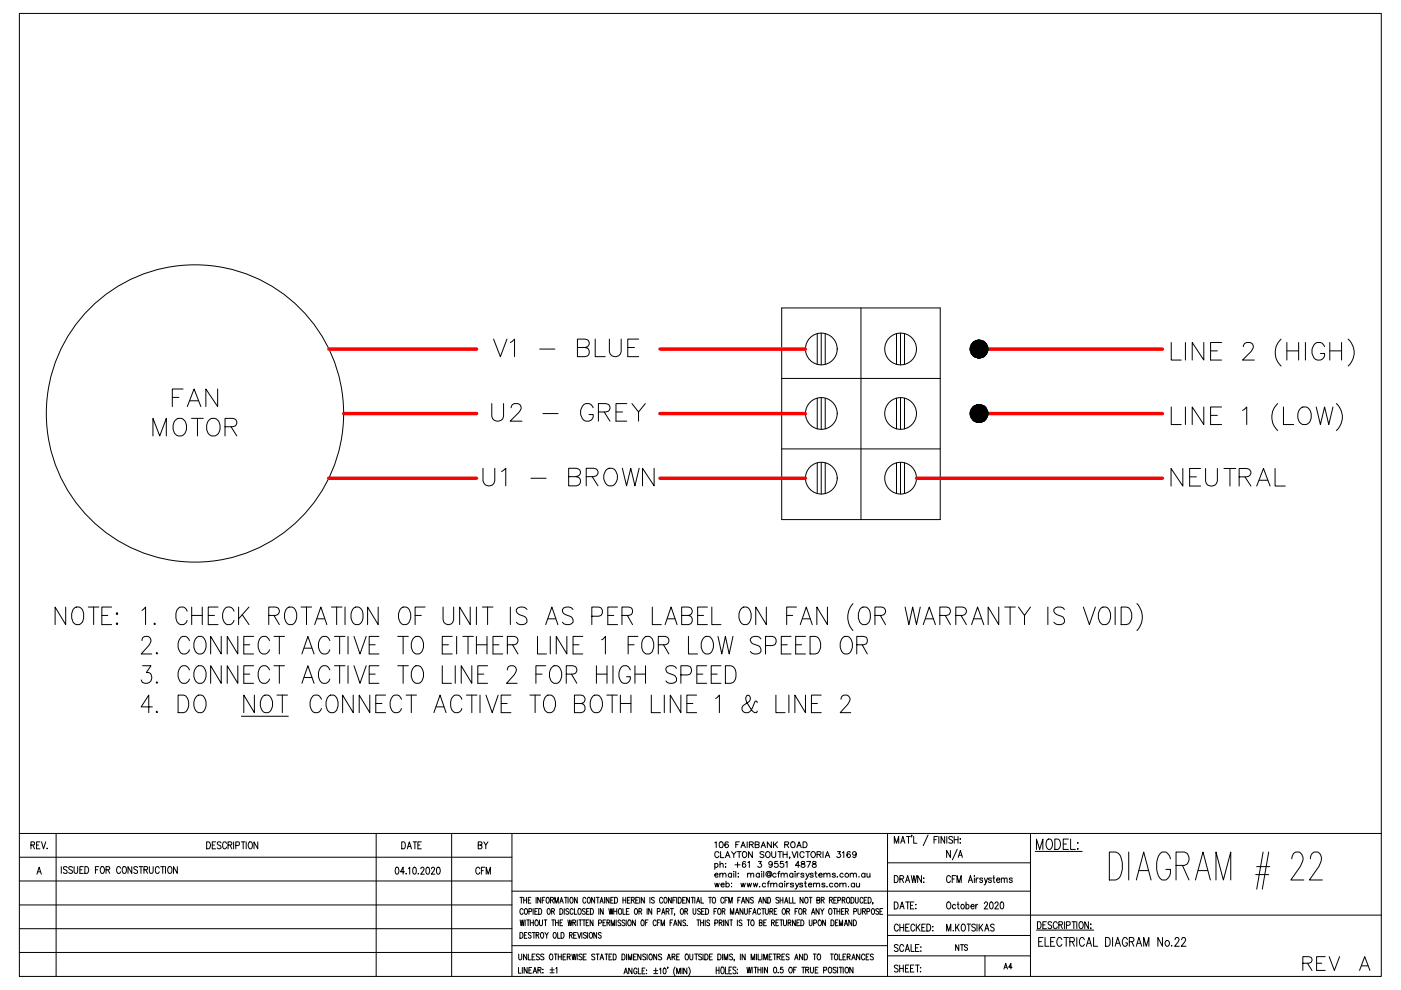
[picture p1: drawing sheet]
<svg xmlns="http://www.w3.org/2000/svg" width="297mm" height="210mm" viewBox="0 0 297 210" stroke-linecap="round" stroke-linejoin="round" font-family="sans-serif">
<defs><g id="words">
<g font-size="7.5">
<text x="103.4" y="76.9">V1 - BLUE</text>
<text x="35.3" y="87.5">FAN</text>
<text x="103" y="90.7">U2 - GREY</text>
<text x="246.9" y="104.4">NEUTRAL</text>
<text x="28.6" y="140.1">2. CONNECT ACTIVE TO EITHER LINE 1 FOR LOW SPEED OR</text>
<text x="28.6" y="152.4">4. DO</text>
<text x="64.6" y="152.4">CONNECT ACTIVE TO BOTH LINE 1 &amp; LINE 2</text>
</g>
<g font-size="7.1">
<text x="31" y="93.5">MOTOR</text>
<text x="101.2" y="104.1">U1 - BROWN</text>
<text x="28.6" y="146.1">3. CONNECT ACTIVE TO LINE 2 FOR HIGH SPEED</text>
</g>
<text font-size="6.6" x="275.2" y="207.1">REV</text>
<text font-size="4.9" x="100.2" y="181.3">BY</text>
<text font-size="4.4" x="99.5" y="186.6">CFM</text>
<text font-size="4" x="211.7" y="206.7">A4</text>
</g></defs>
<g fill="none" stroke="#000" stroke-width=".21">
<path d="M165.7 65.3h33.6v44.9h-33.6zM173.3 70.8v6.5M174.1 70.6v6.8M175 70.8v6.5M182.5 65.3v44.9M190.1 70.8v6.5M190.9 70.6v6.8M191.8 70.8v6.5M248.3 72.6v3.7h2.1M251.3 72.6v3.7M255.2 72.6v3.7l-2.4-3.7v3.7M256.7 74.4h1.4"/>
<path d="M259 72.6h-2.3v3.7h2.3M263.6 73.5a.87 .87 0 0 1 .7-.9h.7a.92 .92 0 0 1 .6 1.5l-2.2 2.2h2.5M271.6 71.9a3.9 3.9 0 0 0 0 5.7M272.8 74.4h2.5M272.8 72.6v3.7M275.3 72.6v3.7M276.8 72.6v3.7M280.8 73.5a1.27 1.27 0 0 0-1.2-.9 1.27 1.27 0 0 0-1.2 .9 2.1 2.1 0 0 0 .9 2.8 1.23 1.23 0 0 0 1.5-1.4h-.8M281.9 74.4h2.5M281.9 72.6v3.7M284.4 72.6v3.7M285.8 71.9a3.8 3.8 0 0 1 0 5.7"/>
<path d="M165.7 80.2h33.6M165.7 95.2h33.6M173.3 84.4v6.5M173.3 98.1v6.6M174.1 84.3v6.7M174.1 98.1v6.6M175 84.4v6.5M175 98.1v6.6M190.1 84.4v6.5M190.1 98.1v6.6M190.9 84.3v6.7M190.9 98.1v6.6"/>
<path d="M191.8 84.4v6.5M191.8 98.1v6.6M248.3 86.3v3.7h2.1M251.3 86.3v3.7M255.2 86.3v3.7l-2.4-3.7v3.7M256.7 88.1h1.4M259 86.3h-2.3v3.7h2.3M263.4 87l.9-.7v3.7M270.9 85.6a3.9 3.9 0 0 0 0 5.7M272.1 86.3v3.7h2.2M275.9 86.5a1.42 1.42 0 0 1 2.1 1.2 1.68 1.68 0 0 1-1.8 2.3 2.17 2.17 0 0 1-.3-3.5zM279.1 86.3l.9 3.7 .8-3.7 .9 3.7 .9-3.7"/>
<path d="M283.3 85.6a3.8 3.8 0 0 1 0 5.7M13.9 128.7v3.7l-2.2-3.7v3.7M15.5 129.2a1.24 1.24 0 0 1 1.5-.4 1.24 1.24 0 0 1 .7 1.3 2.08 2.08 0 0 1-.9 2.3 1.34 1.34 0 0 1-1.6-1.4v-.9zM18.7 128.7h2.3M19.9 128.7v3.7M21.6 130.5h1.3M23.7 128.7h-2.1v3.7h2.1M24.6 132.3l.2-.2 .2 .2-.2 .1zM24.8 129.9l.2 .2-.2 .2-.2-.2zM30.1 129.4l.8-.7v3.7M39.7 129.6a1.15 1.15 0 0 0-1.5-.9 2.26 2.26 0 0 0 0 3.7 1.15 1.15 0 0 0 1.5-.9M40.6 130.5h2.3"/>
<path d="M40.6 128.7v3.7M42.9 128.7v3.7M44.2 130.5h1.3M46.2 128.7h-2v3.7M49.6 129.6a1.14 1.14 0 0 0-1.1-.9 1.14 1.14 0 0 0-1.1 .9 2.2 2.2 0 0 0 .8 2.8 1.15 1.15 0 0 0 1.4-.9M50.6 128.7v3.7M51.4 130.3l1.4 2.1M52.8 128.7l-2.2 2.5M57 130.5h1.4a.89 .89 0 0 0 .8-.9 .89 .89 0 0 0-.8-.9h-1.4v3.7M58.1 130.5l1.1 1.9M61 128.9a1.3 1.3 0 0 1 1.9 1.2 2.18 2.18 0 0 1-1 2.3 1.34 1.34 0 0 1-1.6-1.4 2.55 2.55 0 0 1 .7-2.1zM63.8 128.7h2.3"/>
<path d="M65 128.7v3.7M66.7 132.4l1.3-3.7 1.3 3.7M67.2 131.2h1.6M70.3 128.7h2.2M71.4 128.7v3.7M73.2 128.7v3.7M75.1 128.9a1.28 1.28 0 0 1 1.9 1.2 2.08 2.08 0 0 1-1 2.3 1.34 1.34 0 0 1-1.6-1.4 2.55 2.55 0 0 1 .7-2.1zM80.2 128.7v3.7l-2.3-3.7v3.7M85.1 128.9a1.3 1.3 0 0 1 2 1.2 2.18 2.18 0 0 1-1 2.3 1.34 1.34 0 0 1-1.6-1.4 2.55 2.55 0 0 1 .6-2.1zM88 130.5h1.3M90.1 128.7h-2.1v3.7M93.9 128.7v2.7a1.12 1.12 0 0 0 1.2 1 1.12 1.12 0 0 0 1.1-1v-2.7"/>
<path d="M99.7 128.7v3.7l-2.2-3.7v3.7M101 128.7v3.7M102.3 128.7h2.2M103.4 128.7v3.7M108.2 128.7v3.7M111.7 129.2a1.43 1.43 0 0 0-2.2 0 1.04 1.04 0 0 0 .6 1.1l1 .4a.91 .91 0 0 1 .6 .9 .91 .91 0 0 1-.8 .8h-.6l-.8-.5M115.7 132.4l1.3-3.7 1.3 3.7M116.2 131.2h1.6M121.5 129.2a1.43 1.43 0 0 0-2.2 0 .93 .93 0 0 0 .6 1.1l.9 .4a.9 .9 0 0 1 .7 .9 .9 .9 0 0 1-.8 .8l-1.2-.1-.2-.4M125.5 130.7h1.4a.98 .98 0 0 0 .9-1 .98 .98 0 0 0-.9-1h-1.4v3.7M128.9 130.5h1.2M130.9 128.7h-2v3.7"/>
<path d="M131.9 130.5h1.4l.5-.2a.92 .92 0 0 0 .3-1 .92 .92 0 0 0-.8-.6h-1.4v3.7M133 130.5l1.1 1.9M138.3 128.7v3.7h1.9M141 132.4l1.3-3.7 1.3 3.7M141.5 131.2h1.6M144.5 130.5h1.5a.89 .89 0 0 0 .8-.9 .89 .89 0 0 0-.8-.9h-1.5v3.7h1.5a.98 .98 0 0 0 .8-.9 .98 .98 0 0 0-.8-1M147.9 130.5h1.3M150 128.7h-2.1v3.7M150.9 128.7v3.7h2M157 129.2a1.12 1.12 0 0 1 1.2-.5 1.12 1.12 0 0 1 .9 .9 2.2 2.2 0 0 1-.8 2.8 1.37 1.37 0 0 1-1.6-1.4v-.9zM162.5 128.7v3.7l-2.3-3.7v3.7M166.8 130.5h1.3"/>
<path d="M168.9 128.7h-2.1v3.7M169.7 132.4l1.2-3.7 1.3 3.7M170.1 131.2h1.6M175.4 128.7v3.7l-2.2-3.7v3.7M180.8 128a4.2 4.2 0 0 0 0 5.7M182.3 129.2a1.24 1.24 0 0 1 1.5-.4 1.24 1.24 0 0 1 .7 1.3 2.08 2.08 0 0 1-.9 2.3 1.34 1.34 0 0 1-1.6-1.4v-.9zM185.5 130.5h1.4a.89 .89 0 0 0 .9-.9 .89 .89 0 0 0-.9-.9h-1.4v3.7M186.6 130.5l1.1 1.9M191.9 128.7l.8 3.7 .8-3.7 .8 3.7 .8-3.7M195.7 132.4l1.3-3.7 1.3 3.7M196.2 131.2h1.6M199.3 130.5h1.4a.89 .89 0 0 0 .8-.9 .89 .89 0 0 0-.8-.9h-1.4v3.7"/>
<path d="M200.4 130.5l1.1 1.9M202.6 130.5h1.5a.89 .89 0 0 0 .8-.9 .89 .89 0 0 0-.8-.9h-1.5v3.7M203.8 130.5l1.1 1.9M206 132.4l1.3-3.7 1.3 3.7M206.5 131.2h1.6M211.8 128.7v3.7l-2.3-3.7v3.7M213 128.7h2.3M214.2 128.7v3.7M215.9 128.7l1.3 1.8 1.3-1.8M217.2 130.5v1.9M222.2 128.7v3.7M225.7 129.2a1.43 1.43 0 0 0-2.3 0 1.04 1.04 0 0 0 .7 1.1l.9 .4a.91 .91 0 0 1 .7 .9 .91 .91 0 0 1-.8 .8h-.7l-.8-.5"/>
<path d="M229.7 128.7l1.3 3.7 1.2-3.7M233.5 128.9a1.3 1.3 0 0 1 2 1.2 2.18 2.18 0 0 1-1 2.3 1.34 1.34 0 0 1-1.6-1.4 2.55 2.55 0 0 1 .6-2.1zM236.4 128.7v3.7M237.7 128.7h1.1a1.77 1.77 0 0 1 1.1 2.3 1.5 1.5 0 0 1-1.1 1.4h-1.1zM241 128a4.1 4.1 0 0 1 0 5.7M51.2 151.9h9.9M53.9 147.4v3.7l-2.2-3.7v3.7M55.8 147.5l.4-.1a1.34 1.34 0 0 1 1.6 1.4 1.66 1.66 0 0 1-1.6 2.3 2.29 2.29 0 0 1-.4-3.6zM59.9 147.4v3.7"/>
<circle cx="174.1" cy="74" r="3.4"/>
<circle cx="190.9" cy="74" r="3.4"/>
<circle cx="207.6" cy="74" r="1.88"/>
<circle cx="41.3" cy="87.7" r="31.5"/>
<circle cx="174.1" cy="87.7" r="3.4"/>
<circle cx="190.9" cy="87.7" r="3.4"/>
<circle cx="207.6" cy="87.7" r="1.88"/>
<circle cx="174.1" cy="101.4" r="3.4"/>
<circle cx="190.9" cy="101.4" r="3.4"/>
</g>
<path d="M69.7 74h31.3M139.9 74h30.9M207.6 74h38.9M72.9 87.7h28.1M139.9 87.7h30.9M207.6 87.7h38.9M69.7 101.4h31.3M139.9 101.4h30.9M194.3 101.4h52.2" fill="none" stroke="#f00" stroke-width=".72"/>
<g fill="#000" stroke="#000" stroke-width=".21">
<path d="M207.2 75.8h.8zM207.3 72.2h.5zM207.2 89.5h.8zM207.3 85.8h.5z"/>
<path d="M207.2 75.8l.6 .1zM207.3 75.9h.5z"/>
<path d="M207.3 72.2h.7zM207.2 72.2h.8z"/>
<path d="M207.2 72.2h1zM207 72.2h1.2z"/>
<path d="M207 72.2l1.4 .1zM206.8 72.3h1.6z"/>
<path d="M207 75.8h1.2zM207 75.8h1z"/>
<path d="M206.8 72.3l1.7 .1zM206.6 72.4h1.9z"/>
<path d="M206.8 75.7h1.6zM206.8 75.7l1.4 .1z"/>
<path d="M206.6 72.4l2.1 .1zM206.5 72.5h2.2z"/>
<path d="M206.6 75.6h1.9zM206.6 75.6l1.8 .1z"/>
<path d="M206.5 72.5l2.3 .1-.1-.1zM206.3 72.6l.2-.1 2.3 .1z"/>
<path d="M206.5 75.5h2.2zM206.5 75.5l2 .1z"/>
<path d="M206.3 72.6l2.6 .1zM206.3 72.6l2.6 .1h-2.7z"/>
<path d="M206.3 75.4l2.4 .1 .1-.1zM206.3 75.4l2.4 .1h-2.2z"/>
<path d="M206.2 72.7l2.8 .2-.1-.2zM206.2 72.7l2.8 .2h-2.9z"/>
<path d="M206.2 75.3l2.6 .1 .1-.1zM206.2 75.3l2.6 .1h-2.5z"/>
<path d="M206.1 72.9l3 .1-.1-.1zM206.1 72.9l3 .1h-3.1z"/>
<path d="M206.1 75.2l2.8 .1 .1-.1zM206.1 75.2l2.8 .1h-2.7z"/>
<path d="M206 73l3.2 .2-.1-.2zM206 73l3.2 .2h-3.3z"/>
<path d="M206 75l3 .2 .1-.2zM206 75l3 .2h-2.9z"/>
<path d="M205.9 73.2l3.4 .1-.1-.1zM205.9 73.2l3.4 .1h-3.4z"/>
<path d="M205.9 74.9l3.2 .1 .1-.1zM205.9 74.9l3.2 .1h-3.1z"/>
<path d="M205.9 73.3l3.4 .2v-.2zM205.9 73.3l3.4 .2h-3.5z"/>
<path d="M205.9 74.7l3.3 .2 .1-.2zM205.9 74.7l3.3 .2h-3.3z"/>
<path d="M205.8 73.5l3.6 .2-.1-.2zM205.8 73.5l3.6 .2h-3.7z"/>
<path d="M205.8 74.5l3.5 .2v-.2zM205.8 74.5l3.5 .2h-3.4z"/>
<path d="M205.7 73.7l3.7 .1v-.1zM205.7 73.7l3.7 .1h-3.7z"/>
<path d="M205.7 73.8l3.7 .2v-.2zM205.7 73.8l3.7 .2h-3.7z"/>
<path d="M205.7 74l3.7 .2v-.2zM205.7 74l3.7 .2h-3.7z"/>
<path d="M205.7 74.2l3.7 .2v-.2zM205.7 74.2l3.7 .2h-3.7z"/>
<path d="M205.7 74.4l3.6 .1 .1-.1zM205.7 74.4l3.6 .1h-3.5z"/>
<path d="M207.2 89.5h.6zM207.3 89.5h.5z"/>
<path d="M207.3 85.8l.7 .1zM207.2 85.9h.8z"/>
<path d="M207.2 85.9h1zM207 85.9h1.2z"/>
<path d="M207 85.9l1.4 .1zM206.8 86h1.6z"/>
<path d="M207 89.5h1.2zM207 89.5h1z"/>
<path d="M206.8 86l1.7 .1zM206.6 86.1h1.9z"/>
<path d="M206.8 89.4h1.6zM206.8 89.4l1.4 .1z"/>
<path d="M206.6 86.1l2.1 .1zM206.5 86.2h2.2z"/>
<path d="M206.6 89.3h1.9zM206.6 89.3l1.8 .1z"/>
<path d="M206.5 86.2l2.3 .1-.1-.1zM206.3 86.3l.2-.1 2.3 .1z"/>
<path d="M206.5 89.2h2.2zM206.5 89.2l2 .1z"/>
<path d="M206.3 86.3l2.6 .1zM206.3 86.3l2.6 .1h-2.7z"/>
<path d="M206.3 89.1l2.4 .1 .1-.1zM206.3 89.1l2.4 .1h-2.2z"/>
<path d="M206.2 86.4l2.8 .1-.1-.1zM206.2 86.4l2.8 .1h-2.9z"/>
<path d="M206.2 89l2.6 .1 .1-.1zM206.2 89l2.6 .1h-2.5z"/>
<path d="M206.1 86.5l3 .2-.1-.2zM206.1 86.5l3 .2h-3.1z"/>
<path d="M206.1 88.8l2.8 .2 .1-.2zM206.1 88.8l2.8 .2h-2.7z"/>
<path d="M206 86.7l3.2 .1-.1-.1zM206 86.7l3.2 .1h-3.3z"/>
<path d="M206 88.7l3 .1 .1-.1zM206 88.7l3 .1h-2.9z"/>
<path d="M205.9 86.8l3.4 .2-.1-.2zM205.9 86.8l3.4 .2h-3.4z"/>
<path d="M205.9 88.5l3.2 .2 .1-.2zM205.9 88.5l3.2 .2h-3.1z"/>
<path d="M205.9 87l3.4 .1v-.1zM205.9 87l3.4 .1h-3.5z"/>
<path d="M205.9 88.4l3.3 .1 .1-.1zM205.9 88.4l3.3 .1h-3.3z"/>
<path d="M205.8 87.1l3.6 .2-.1-.2zM205.8 87.1l3.6 .2h-3.7z"/>
<path d="M205.8 88.2l3.5 .2v-.2zM205.8 88.2l3.5 .2h-3.4z"/>
<path d="M205.7 87.3l3.7 .2v-.2zM205.7 87.3l3.7 .2h-3.7z"/>
<path d="M205.7 87.5l3.7 .2v-.2zM205.7 87.5l3.7 .2h-3.7z"/>
<path d="M205.7 87.7l3.7 .2v-.2zM205.7 87.7l3.7 .2h-3.7z"/>
<path d="M205.7 87.9l3.7 .1v-.1zM205.7 87.9l3.7 .1h-3.7z"/>
<path d="M205.7 88l3.6 .2 .1-.2zM205.7 88l3.6 .2h-3.5z"/>
</g>
<g fill="none" stroke="#000" stroke-width=".21">
<path d="M4.1 2.9h288.8v204.1h-288.8zM4.1 176.7h288.8M6.6 179.2l.6-.1v-.6h-.6v1.5M6.9 179.2l.4 .8M7.7 179.2h.5M8.5 178.5h-.8v1.5h.8M8.8 178.5l.4 1.5 .5-1.5M10 179.8l-.1 .1h.1M11.9 176.7v30.3M43.8 178.5a.75 .75 0 0 1 .8 .7 .75 .75 0 0 1-.8 .8zM45 179.2h.5M45.7 178.5h-.7v1.5h.7"/>
<path d="M46.9 178.7l-.3-.2h-.4l-.1 .2 .1 .3 .4 .3a.4 .4 0 0 1 .2 .6 .4 .4 0 0 1-.6 0l-.1-.1M48 178.8a.44 .44 0 0 0-.5-.3 .44 .44 0 0 0-.3 .5v.4a.44 .44 0 0 0 .3 .6 .44 .44 0 0 0 .5-.4M48.3 179.2l.7-.1 .1-.5-.8-.1v1.5M48.8 179.2l.3 .8M49.5 178.5v1.5M50 179.3l.7-.2v-.6h-.7v1.5M51.2 178.5h.7M51.6 178.5v1.5M52.2 178.5v1.5M52.9 178.5h.1a.79 .79 0 0 1 .6 .6 .79 .79 0 0 1-.3 .8l-.1 .1a.85 .85 0 0 1-.3-1.5zM54.7 178.5v1.5l-.9-1.5v1.5M79.8 176.7v30.3"/>
<path d="M85.2 178.5a.78 .78 0 0 1 .8 .5 .78 .78 0 0 1-.3 .9l-.5 .1zM86.4 180l.4-1.5 .4 1.5M86.5 179.5h.6M87.6 178.5h.7M88 178.5v1.5M88.6 179.2h.4M89.3 178.5h-.7v1.5h.7M95.8 176.7v30.3M108.5 176.7v30.3M151.6 178.7l.2-.2v1.2M152.7 178.5a.61 .61 0 0 1 .7 .5 .61 .61 0 0 1-.4 .7l-.5-.2v-.5zM154.4 178.7l-.1-.2a.61 .61 0 0 0-.7 .5 .61 .61 0 0 0 .5 .7 .39 .39 0 0 0 .3-.4 .39 .39 0 0 0-.3-.4 .39 .39 0 0 0-.4 .4"/>
<path d="M156 179.1h.5M156.8 178.5h-.8v1.2M157.1 179.7l.5-1.2 .4 1.2M157.3 179.3h.6M158.4 178.5v1.2M158.9 179.1l.7-.1 .1-.3-.1-.2h-.7v1.2M159.3 179.1l.4 .6M160.1 179.1l.8-.1v-.4l-.8-.1v1.2l.8-.1 .1-.3-.3-.2M161.4 179.7l.4-1.2 .5 1.2M161.5 179.3h.6M163.5 178.5v1.2l-.8-1.2v1.2M164 178.5v1.2"/>
<path d="M164.3 179l.5 .7M164.8 178.5l-.8 .8M166.4 179.1l.8-.1v-.4l-.8-.1v1.2M166.8 179.1l.4 .6M167.9 178.5a.59 .59 0 0 1 .7 .6 .59 .59 0 0 1-.7 .6l-.3-.4zM169 179.7l.4-1.2 .5 1.2M169.1 179.3h.6M170.3 178.5h.4a.65 .65 0 0 1 .4 .6 .65 .65 0 0 1-.4 .6h-.4zM188.2 176.7v30.3M189.6 178.8v-1.5l.5 1.5 .4-1.5v1.5M191 178.8l.4-1.5 .5 1.5M191.1 178.3h.6"/>
<path d="M192.2 177.3h.8M192.6 177.3v1.5M193.3 177.1h-.1h.1l-.1 .4M193.7 177.3v1.5h.7M196.8 177.1l-1.1 2.2M198 178h.5M198.8 177.3h-.8v1.5M199.1 177.3v1.5M200.3 177.3v1.5l-.8-1.5v1.5M200.7 177.3v1.5M202 177.6l-.3-.3-.4 .1-.1 .2 .1 .3 .6 .3-.1 .5h-.5l-.1-.1M202.3 178h.8"/>
<path d="M202.3 177.3v1.5M203.1 177.3v1.5M203.6 177.8v.2zM203.6 178.7v.1zM218.5 176.7v30.3M222.1 178l.2-.1a.95 .95 0 0 1 .8 1.4v.2a.59 .59 0 0 1-.6 .6 .59 .59 0 0 1-.6-.6l-.1-.8zM223.6 177.9h.6a1.29 1.29 0 0 1 0 2.2h-.6zM225.4 179h.7M226.5 177.9h-1.1v2.2h1.1M227 177.9v2.2h1M228.4 180h.2l-.1 .1zM228.5 178.6v.2z"/>
<path d="M4.1 196.9h104.4M4.1 186.8h104.4M4.1 191.9h104.4M4.1 181.8h104.4M7.8 185.3l.5-1.4 .5 1.4M8 184.8h.6M13 183.7v1.5M14.2 184l-.2-.3-.5 .1v.2v.3l.6 .2v.6h-.6v-.1M15.4 184l-.3-.3-.4 .1-.1 .2 .1 .3 .7 .5-.2 .3h-.5l-.1-.1M15.7 183.7v1.3l.3 .2 .4-.2 .1-1.3M16.9 184.4h.5M17.7 183.7h-.8v1.5h.8"/>
<path d="M18 183.7a.73 .73 0 0 1 .8 .8 .73 .73 0 0 1-.8 .7zM20.2 184.4h.5M21 183.7h-.8v1.5M21.5 183.8a.68 .68 0 0 1 .7 .4 .68 .68 0 0 1-.2 .8l-.1 .1a.68 .68 0 0 1-.7-.4 .68 .68 0 0 1 .2-.7zM22.5 184.4l.7-.1 .1-.2-.1-.3-.7-.1v1.5M22.9 184.4l.4 .8M25.6 184.1a.44 .44 0 0 0-.6-.4 .44 .44 0 0 0-.3 .6v.3a.44 .44 0 0 0 .3 .6 .44 .44 0 0 0 .6-.4M26.1 183.8l.1-.1a.79 .79 0 0 1 .7 .6 .79 .79 0 0 1-.3 .8 .68 .68 0 0 1-.7-.4 .68 .68 0 0 1 .1-.7zM27.9 183.7v1.5l-.8-1.5v1.5M29.2 184l-.3-.3-.4 .1-.1 .3 .7 .5 .1 .4-.3 .2-.4-.1-.1-.1M29.5 183.7h.8M29.9 183.7v1.5"/>
<path d="M30.5 184.4l.7-.1v-.5l-.7-.1v1.5M30.9 184.4l.4 .8M31.7 183.7v1.1l.3 .4 .4-.2 .1-1.3M33.8 184.1a.44 .44 0 0 0-.6-.4 .44 .44 0 0 0-.3 .6v.3a.44 .44 0 0 0 .3 .6 .44 .44 0 0 0 .6-.4M34.1 183.7h.8M34.5 183.7v1.5M35.1 183.7v1.5M35.8 183.8l.1-.1a.79 .79 0 0 1 .6 .6 .79 .79 0 0 1-.3 .8 .68 .68 0 0 1-.7-.4 .68 .68 0 0 1 .2-.7zM37.6 183.7v1.5l-.8-1.5v1.5M83.9 184h.5l.2 .5-.1 .6-.3 .2h-.3l-.1-.6zM85.8 184.8h-.9l.6-.9v1.4M86.1 185.2l-.1 .1h.1"/>
<path d="M86.6 184.2l.3-.3v1.4M87.7 184l.1-.1a.85 .85 0 0 1 0 1.4 1.08 1.08 0 0 1-.1-1.3zM88.7 185.2l-.1 .1h.1M89.2 184.2l.1-.2 .4-.1 .2 .4-.7 1h.8M90.5 184h.4l.2 .5-.2 .8h-.3a1.08 1.08 0 0 1-.1-1.3zM91.5 184.2v-.2l.4-.1 .3 .4-.8 1h.8M92.7 184h.5l.1 .5-.1 .8h-.3a1.08 1.08 0 0 1-.2-1.3zM108.5 188.9h110M110.2 197.7a.64 .64 0 0 1 .7 .4 .64 .64 0 0 1-.2 .8h-.5zM110.2 190.3h.7M110.3 195l.2 1.3 .2-1.3 .2 1.3 .2-1.3M110.5 190.3v1.2"/>
<path d="M110.9 192.9a.35 .35 0 0 0-.4-.3 .35 .35 0 0 0-.3 .5v.3a.35 .35 0 0 0 .3 .5 .35 .35 0 0 0 .4-.3M111 190.3v1.2M111 190.9h.6M111.2 198.3h.3M111.3 192.8l.1-.2a.65 .65 0 0 1 .5 .6 .65 .65 0 0 1-.5 .7l-.2-.5zM111.3 195v1.3M111.6 190.3v1.2M111.7 195h.6M111.7 197.7h-.5v1.2h.5M112 195v1.3M112 190.9h.4M112.1 193.3l.5-.1 .1-.4-.6-.2v1.3"/>
<path d="M112.4 195v1.3M112.4 195.6h.7M112.6 190.3h-.6v1.2h.6M112.6 197.9l-.2-.2-.4 .2 .1 .3 .3 .1a.31 .31 0 0 1 .1 .6 .31 .31 0 0 1-.5-.2M112.9 197.7h.6M113 192.6v1.3M113.1 195v1.3M113.2 197.7v1.2M113.4 193.2h.3M113.6 195.1l.1-.1a.63 .63 0 0 1 .4 .7 .63 .63 0 0 1-.4 .6 .85 .85 0 0 1-.1-1.2zM113.7 198.3l.5-.1v-.4l-.5-.1v1.2M113.7 190.3v1.2"/>
<path d="M114 192.6h-.6v1.3h.6M114 198.3l.3 .6M114.2 192.6a.62 .62 0 0 1 .7 .6 .62 .62 0 0 1-.7 .7zM114.4 195v.9l.2 .4 .4-.2v-1.1M114.6 190.3v1.2l-.6-1.2v1.2M114.8 197.8a.6 .6 0 0 1 .5 .4 .6 .6 0 0 1-.2 .7h-.1a.7 .7 0 0 1-.2-1.1zM115 190.9h.3M115.4 195h.6M115.5 190.3h-.5v1.2M115.5 197.7l.4 .6 .3-.6M115.7 195v1.3M115.9 198.3v.6"/>
<path d="M116 190.3a.65 .65 0 0 1 .5 .6 .65 .65 0 0 1-.5 .6 .89 .89 0 0 1 0-1.2zM116.1 192.8l.1-.2a.65 .65 0 0 1 .5 .6 .65 .65 0 0 1-.5 .7l-.2-.5zM116.7 190.9l.6-.1v-.5h-.6v1.2M117 193.2h.5v-.4l-.5-.2v1.3M117 195h.6M117.1 190.9l.2 .6M117.3 193.2l.3 .7M117.3 195v1.3M117.4 197.8a.6 .6 0 0 1 .6 .4 .6 .6 0 0 1-.2 .7h-.1a.7 .7 0 0 1-.3-1.1zM117.6 191.5v-1.2l.4 1.2 .4-1.2v1.2M117.8 195.6h.6M117.8 195v1.3"/>
<path d="M118.2 197.7v1.2h.5M118.4 195v1.3M118.7 191.5l.3-1.2 .4 1.2M118.7 192.6a.62 .62 0 0 1 .7 .6 .62 .62 0 0 1-.7 .7zM118.7 195.6h.4M118.8 191.1h.5M119 197.7a.64 .64 0 0 1 .6 .4 .64 .64 0 0 1-.2 .8h-.4zM119.3 195h-.6v1.3h.6M119.6 192.6v1.3M119.7 190.3h.6M120 190.3v1.2M120.4 195l.2 1.3 .2-1.3 .2 1.3 .3-1.3"/>
<path d="M120.4 190.3v1.2M120.6 192.8a.32 .32 0 0 0-.5-.1 .32 .32 0 0 0 0 .5l.3 .1a.33 .33 0 0 1 .1 .5 .33 .33 0 0 1-.5-.1M120.7 198.3l.5-.1 .1-.4-.6-.1v1.2M121 190.3h.1a.65 .65 0 0 1 .4 .6 .65 .65 0 0 1-.4 .6 .89 .89 0 0 1-.1-1.2zM121 198.3l.3 .6M121.5 195.6h.5v-.4l-.5-.2v1.3M121.5 192.9a.33 .33 0 0 0-.4-.3 .33 .33 0 0 0-.2 .5v.3a.33 .33 0 0 0 .2 .5 .33 .33 0 0 0 .4-.3M121.6 198.3h.4M121.8 195.6l.2 .7M121.8 192.6v1.3h.5M122.2 197.7h-.6v1.2h.6M122.4 190.3v1.2l-.6-1.2v1.2"/>
<path d="M122.4 195v1.3M122.5 197.7l.3 1.2 .4-1.2M122.6 192.8l.2-.2a.63 .63 0 0 1 .4 .6 .63 .63 0 0 1-.4 .7l-.3-.5zM122.7 195h.6M123 195v1.3M123.4 197.7v1.2M123.5 195h.6M123.8 195v1.3M124.1 192.8a.3 .3 0 0 0-.5-.1 .3 .3 0 0 0 .1 .5l.2 .1a.32 .32 0 0 1 .1 .5 .32 .32 0 0 1-.5-.1M124.2 190.6a.33 .33 0 0 0-.4-.3 .33 .33 0 0 0-.2 .4v.3a.33 .33 0 0 0 .2 .5 .33 .33 0 0 0 .4-.3M124.3 195.6h.3M124.3 197.9l-.2-.2-.4 .2 .1 .3 .4 .2a.33 .33 0 0 1 0 .5 .33 .33 0 0 1-.5-.2"/>
<path d="M124.4 193.2h.3M124.6 197.7v1.2M124.7 190.3h.1a.65 .65 0 0 1 .4 .6 .65 .65 0 0 1-.4 .6 .89 .89 0 0 1-.1-1.2zM124.9 195h-.6v1.3h.6M124.9 192.6h-.5v1.3h.5M125.1 197.8a.61 .61 0 0 1 .6 .4 .61 .61 0 0 1-.4 .7 .7 .7 0 0 1-.2-1.1zM125.2 192.6a.62 .62 0 0 1 .6 .6 .62 .62 0 0 1-.6 .7zM125.7 195v1.3l-.6-1.3v1.3M126.1 190.3v1.2l-.7-1.2v1.2M126.4 190.3h.6M126.5 197.7v1.2l-.6-1.2v1.2M126.7 190.3v1.2"/>
<path d="M126.9 195.7l.6-.1v-.4l-.6-.2v1.3M127 192.6v1.3M127.2 191.5l.4-1.2 .3 1.2M127.3 191.1h.5M127.5 197.9l-.2-.2-.4 .2 .1 .3 .3 .1a.31 .31 0 0 1 .1 .6 .31 .31 0 0 1-.5-.2M127.8 195.6h.4M127.9 192.6v1.3l-.6-1.3v1.3M128.2 190.3v1.2M128.4 195h-.6v1.3h.6M128.7 195.6h.5v-.4l-.5-.2v1.3M129 195.6l.3 .7M129.1 192.6l.2 1.3 .2-1.3 .3 1.3 .2-1.3"/>
<path d="M129.1 190.3v1.2l-.6-1.2v1.2M129.5 190.9h.3M129.6 196.3v-1.3l.4 1.3 .3-1.3v1.3M130 190.3h-.5v1.2h.5M130.1 193.2h.7M130.1 192.6v1.3M130.3 190.3a.67 .67 0 0 1 .7 .4 .67 .67 0 0 1-.2 .7l-.5 .1zM130.6 195v1.3M130.8 192.6v1.3M131.2 192.8l.2-.2a.63 .63 0 0 1 .4 .6 .63 .63 0 0 1-.4 .7l-.3-.5zM131.6 195.3a.3 .3 0 0 0-.5-.2 .3 .3 0 0 0 .1 .5l.3 .2a.31 .31 0 0 1 0 .5 .31 .31 0 0 1-.5-.2M132.1 192.6v1.3h.5"/>
<path d="M132.1 190.9h.6M132.1 190.3v1.2M132.5 195.3l-.2-.3-.4 .3 .1 .3 .5 .2-.1 .4-.3 .1-.2-.2M132.7 190.3v1.2M132.8 195v1.3M132.8 193.2h.4M133.1 190.9h.3M133.3 195.1v-.1a.63 .63 0 0 1 .5 .7 .63 .63 0 0 1-.5 .6 .85 .85 0 0 1 0-1.2zM133.4 192.6h-.6v1.3h.6M133.6 190.3h-.5v1.2h.5M133.9 190.9l.5-.1v-.5h-.5v1.2M134.2 190.9l.3 .6"/>
<path d="M134.6 192.8l.1-.2a.65 .65 0 0 1 .5 .6 .65 .65 0 0 1-.5 .7l-.2-.5zM134.7 195v1.3l-.6-1.3v1.3M134.8 190.9h.3M135.4 190.3h-.6v1.2h.6M135.5 193.2h.5v-.4l-.5-.2v1.3M135.6 190.3v1.2M135.8 193.2l.3 .7M136.1 195a.65 .65 0 0 1 .5 .7 .65 .65 0 0 1-.5 .6 .84 .84 0 0 1 0-1.3zM136.6 190.3v1.2l-.6-1.2v1.2M136.8 195.6h.4M137.2 192.6v1.3M137.4 195h-.6v1.3"/>
<path d="M137.8 190.3v1.2M138.2 192.6v1.3l-.7-1.3v1.3M138.7 190.4l-.2-.1-.4 .1 .1 .3 .4 .2a.32 .32 0 0 1 .1 .5 .32 .32 0 0 1-.6-.1M139.1 195.3a.33 .33 0 0 0-.4-.2 .33 .33 0 0 0-.2 .4l.1 .7 .3 .1 .2-.3M139.4 193.3l.5-.1v-.4l-.5-.2v1.3M139.4 195.6h.3M140 195h-.6v1.3M140.2 196.3v-1.3l.3 1.3 .4-1.3v1.3M140.3 193.9l.3-1.3 .4 1.3M140.4 193.5h.4M140.5 190.6a.35 .35 0 0 0-.4-.3 .35 .35 0 0 0-.3 .4v.3a.35 .35 0 0 0 .3 .5 .35 .35 0 0 0 .4-.3M140.9 190.3h.1a.65 .65 0 0 1 .5 .6 .65 .65 0 0 1-.5 .6 .89 .89 0 0 1-.1-1.2z"/>
<path d="M141.2 193.2h.6v-.4l-.6-.2v1.3M141.6 193.2l.3 .7M142.1 195.6h.3M142.2 192.6h.6M142.3 190.3v1.2l-.6-1.2v1.2M142.5 192.6v1.3M142.6 195h-.5v1.3M142.7 190.9h.3M142.8 196.3l.4-1.3 .4 1.3M143 195.9h.4M143 193.8v.3M143.3 190.3h-.6v1.2"/>
<path d="M143.5 190.3v1.2M143.8 190.3a.67 .67 0 0 1 .7 .4 .67 .67 0 0 1-.2 .7l-.5 .1zM144.3 192.8l.2-.2a.65 .65 0 0 1 .4 .6 .65 .65 0 0 1-.4 .7l-.3-.5zM144.4 195v1.3l-.6-1.3v1.3M144.7 190.9h.4M145.2 193.2h.5l.1-.4-.6-.2v1.3M145.3 190.3h-.6v1.2h.6M145.4 195.3a.3 .3 0 0 0-.5-.2 .3 .3 0 0 0 0 .5l.4 .2a.31 .31 0 0 1 0 .5 .31 .31 0 0 1-.5-.2M145.5 193.2l.3 .7M145.7 196.2h.1M146.2 190.3v1.2l-.6-1.2v1.2M146.6 190.3h.6"/>
<path d="M146.9 190.3v1.2M146.9 192.6v.9l.3 .4 .3-.2v-1.1M147.3 190.3v1.2M147.7 191.5l.3-1.2 .4 1.2M147.7 195h.7M147.8 191.1h.5M148 195v1.3M148.5 192.8a.3 .3 0 0 0-.5-.1 .3 .3 0 0 0 .1 .5l.2 .1a.32 .32 0 0 1 .1 .5 .32 .32 0 0 1-.5-.1M148.5 195.6h.6M148.5 195v1.3M148.6 190.3v1.2h.6M148.8 193.2h.3"/>
<path d="M149.1 195v1.3M149.4 192.6h-.6v1.3h.6M149.5 195v1.3M149.6 192.6a.62 .62 0 0 1 .7 .6 .62 .62 0 0 1-.7 .7zM150.2 190.3h.6M150.5 195.3a.3 .3 0 0 0-.5-.2 .3 .3 0 0 0 0 .5l.4 .2a.31 .31 0 0 1-.1 .5 .31 .31 0 0 1-.4-.2M150.5 190.3v1.2M151.2 190.3h.1a.63 .63 0 0 1 .4 .6 .63 .63 0 0 1-.4 .6 .89 .89 0 0 1-.1-1.2zM151.4 193.2h.3M151.6 195.7l.5-.1v-.4l-.5-.2v1.3M151.6 183.2a.39 .39 0 0 1 .5 0 .39 .39 0 0 1 0 .6 .39 .39 0 0 1-.5-.1M151.6 185.5h.6a.38 .38 0 0 0-.5-.3 .38 .38 0 0 0-.1 .6l.2 .2 .4-.2"/>
<path d="M151.6 187.3l.2 .8 .2-.8 .2 .8 .3-.8M151.6 183.1v1.2M151.9 192.6h-.5v1.3M152.2 192.8l.2-.2a.63 .63 0 0 1 .5 .6 .63 .63 0 0 1-.5 .7l-.3-.5zM152.4 180.9a.46 .46 0 0 0-.5-.3 .46 .46 0 0 0-.3 .4v.3a.45 .45 0 0 0 .3 .5 .45 .45 0 0 0 .5-.3M152.5 195.6h.5l.1-.2-.1-.2-.5-.2v1.3M152.6 185.4l.3-.3 .3 .1v.8M152.6 185.1v.9M152.7 183.3l.3-.2h.2l.1 .8M152.7 182.6v1.3M152.8 180.6v1.2h.7M152.8 195.6l.3 .7"/>
<path d="M152.9 187.6h.6a.39 .39 0 0 0-.4-.3 .39 .39 0 0 0-.3 .4 .39 .39 0 0 0 .4 .4l.3-.2M153.1 193.2h.5l.1-.4-.6-.2v1.3M153.2 185.4l.6-.3 .1 .3v.6M153.4 193.2l.3 .7M153.4 195v1.3M153.5 190.6a.33 .33 0 0 0-.5-.3 .33 .33 0 0 0-.2 .4v.3a.33 .33 0 0 0 .2 .5 .33 .33 0 0 0 .5-.3M153.7 190.9h.4M153.8 181.8l.5-1.2 .5 1.2M153.8 183.1h.1zM153.8 183.8h.1zM153.9 187.4a.4 .4 0 0 1 .6 0 .4 .4 0 0 1 0 .6 .4 .4 0 0 1-.6-.1M153.9 186.8v1.3"/>
<path d="M154 181.4h.6M154.3 190.3h-.6v1.2M154.4 195v1.3l-.6-1.3v1.3M154.5 191.5v-1.2l.4 1.2 .3-1.2v1.2M154.7 195h.6M154.9 193.9v-1.3l.3 1.3 .4-1.3v1.3M155 195v1.3M155.1 187.3h.1M155.1 188h.1M155.1 180.6l.5 .6 .5-.6M155.1 185.3a.4 .4 0 0 0-.6 0 .4 .4 0 0 0 0 .6 .4 .4 0 0 0 .6-.1M155.1 185.1v.9"/>
<path d="M155.5 184.8h.1M155.6 181.2v.6M155.6 185.1v.9M155.8 183.4h1.1M155.9 193.9l.4-1.3 .3 1.3M156 184.8v1.2M156 193.5h.5M156.3 180.6h.8M156.3 195v1.3M156.4 182.8v1.1M156.4 190.9h.4M156.5 185.2h.1z"/>
<path d="M156.5 185.9h.1zM156.7 180.6v1.2M157 190.3h-.6v1.2M157.1 187.3l.2 .8 .3-.8 .2 .8 .2-.8M157.2 191.5l.4-1.2 .3 1.2M157.3 195.3a.3 .3 0 0 0-.5-.2 .3 .3 0 0 0 .1 .5l.3 .2a.33 .33 0 0 1 0 .5 .33 .33 0 0 1-.5-.2M157.3 191.1h.5M157.5 180.7l.1-.1a.59 .59 0 0 1 .7 .6 .59 .59 0 0 1-.7 .6l-.2-.5zM157.5 192.6v1.3l-.6-1.3v1.3M157.9 192.6v.9l.2 .4 .3-.2 .1-1.1M158.1 182.8l-.1-.1a.37 .37 0 0 0-.6 .2v.8l.3 .2a.4 .4 0 0 0 .5-.4 .4 .4 0 0 0-.5-.4l-.3 .4M158.4 187.3l.2 .8 .3-.8 .2 .8 .2-.8"/>
<path d="M158.4 195h.6M158.5 185.4l.5-.3 .2 .3v.6M158.5 185.1v.9M158.6 182.9l.3-.3v1.3M158.7 195v1.3M158.8 190.3v1.2l-.6-1.2v1.2M158.8 193.2h.4M159.2 185.4l.3-.3 .3 .1v.8M159.4 192.6h-.6v1.3M159.4 195.1l.1-.1a.65 .65 0 0 1 .4 .7 .65 .65 0 0 1-.4 .6 .75 .75 0 0 1-.1-1.2zM159.5 180.6v1.2l-.8-1.2v1.2M159.6 193.9l.4-1.3 .3 1.3"/>
<path d="M159.7 190.4l-.2-.1-.4 .1 .1 .3 .4 .2a.32 .32 0 0 1 .1 .5 .32 .32 0 0 1-.6-.1M159.7 187.3l.2 .8 .3-.8 .2 .8 .3-.8M159.7 193.5h.5M160.8 182.6h.6l-.3 .5a.42 .42 0 0 1 .4 .6 .42 .42 0 0 1-.7 .1l-.1-.1M160.8 191.5l.4-1.2 .3 1.2M161 191.1h.4M161 195.6h.5v-.4l-.5-.2v1.3l.5-.1 .1-.3-.2-.3M161 185.3a.38 .38 0 0 0-.6 0 .38 .38 0 0 0 0 .6 .38 .38 0 0 0 .6-.1M161 185.1v.9M161.1 188h.1M161.2 192.9a.35 .35 0 0 0-.4-.3 .35 .35 0 0 0-.2 .5v.3a.35 .35 0 0 0 .2 .5 .35 .35 0 0 0 .4-.3M161.4 184.8h.1z"/>
<path d="M161.5 192.6h.6M161.5 185.1v.9M161.8 192.6v1.3M161.9 195.6h.4M161.9 184.8v1.2M162 180.7l-.3-.1-.6 .1 .1 .3 .7 .3 .1 .3-.3 .2-.6-.2M162.3 192.6v.9l.3 .4 .3-.2v-1.1M162.3 187.4a.38 .38 0 0 0-.6 0 .38 .38 0 0 0 0 .5 .38 .38 0 0 0 .6 0M162.4 190.3v1.2l-.6-1.2v1.2M162.4 180.7l.2-.1a.59 .59 0 0 1 .7 .6 .59 .59 0 0 1-.7 .6l-.3-.5zM162.5 195h-.6v1.3h.6M162.7 187.3h.4"/>
<path d="M162.8 190.3a.67 .67 0 0 1 .6 .4 .67 .67 0 0 1-.2 .7l-.4 .1zM163.2 186.8l-.3 .2v1.1M163.2 193.2h.6v-.4l-.6-.2v1.3M163.3 185.2a.32 .32 0 0 0-.5-.1 .32 .32 0 0 0 0 .5 .32 .32 0 0 0 .5-.1M163.3 185.1v.5a.45 .45 0 0 0 .3-.5 .45 .45 0 0 0-.5-.3 .63 .63 0 0 0-.7 .8 .63 .63 0 0 0 1 .2M163.4 187.5l.3-.2h.3v.8M163.4 187.3v.8M163.5 193.2l.4 .7M163.6 195.6h.5l.1-.2-.1-.2-.5-.2v1.3M163.6 180.6v.9l.4 .3 .4-.2 .1-1M163.7 183.1a.39 .39 0 0 1-.5 .2 .39 .39 0 0 1-.1-.6 .39 .39 0 0 1 .6 .1v.3a.59 .59 0 0 1-.4 .8l-.3-.2M163.9 195.6l.3 .7"/>
<path d="M164 187.5l.3-.2h.3l.1 .8M164.2 193.2h.3M164.5 195.6h.3M164.5 185.3a.4 .4 0 0 0-.5 0 .4 .4 0 0 0 0 .6 .4 .4 0 0 0 .5-.1M164.7 192.6h-.5v1.3h.5M164.9 182.6h-.6v.6a.44 .44 0 0 1 .6 0 .44 .44 0 0 1-.1 .7 .44 .44 0 0 1-.6-.2M164.9 185.1h.4M164.9 180.6h.9M165.1 195h-.6v1.3h.6M165.1 190.4l-.2-.1-.4 .1 .1 .3 .5 .2v.5l-.4 .1-.2-.2M165.3 195h.6M165.4 184.8l-.3 .2v1"/>
<path d="M165.4 180.6v1.2M165.4 190.9h.6M165.4 190.3v1.2M165.6 185.4l.3-.3 .3 .1v.8M165.6 185.1v.9M165.7 195v1.3M165.9 192.8l.2-.2a.65 .65 0 0 1 .5 .6 .65 .65 0 0 1-.5 .7l-.3-.5zM165.9 187.4a.4 .4 0 0 0-.6 0 .4 .4 0 0 0 0 .6 .4 .4 0 0 0 .6-.1M165.9 187.3v.8M166 190.3v1.2M166 180.6v1.2M166 181.2h.9"/>
<path d="M166.1 182.6h-.6l-.1 .6a.44 .44 0 0 1 .7 0 .44 .44 0 0 1-.1 .7 .44 .44 0 0 1-.6-.2M166.1 195v.9l.3 .4 .3-.2 .1-1.1M166.2 185.4l.3-.3 .4 .1v.8M166.4 191.5l.3-1.2 .3 1.2M166.4 186.8v.2zM166.4 187.3v.8M166.5 191.1h.4M166.5 182.9l.4-.3v1.3M166.8 193.2h.5l.1-.4-.6-.2v1.3M166.8 187.3v.8M166.9 180.6v1.2M167.1 195.6h.5v-.4l-.5-.2v1.3"/>
<path d="M167.1 193.2l.3 .7M167.3 187.3h-.3l-.2 .3M167.3 190.3v1.2h.6M167.4 195.6l.3 .7M167.5 181.8h-.2h.2l-.2 .2M167.9 180.6l.5 1.2 .5-1.2M168.1 190.3v1.2h.5M168.1 185.3a.4 .4 0 0 0-.6 0 .4 .4 0 0 0 0 .6 .4 .4 0 0 0 .6-.1M168.1 185.1v.9M168.2 187.4l-.2-.1-.4 .1 .6 .3v.3l-.4 .1-.2-.2M168.5 184.8h.2zM168.6 193.2h.3"/>
<path d="M168.6 185.1v.9M168.6 195v1.3l-.6-1.3v1.3M168.7 187.3l.3 .8 .4-.8M169 195.6h.3M169 188.1l-.2 .3-.2 .1M169 185.1v.9M169.1 192.6h-.5v1.3M169.1 180.6v1.2M169.4 192.8l.2-.2a.63 .63 0 0 1 .5 .6 .63 .63 0 0 1-.5 .7l-.3-.5zM169.5 185.1l-.3 .1-.2 .3M169.5 195h-.5v1.3h.5M169.5 183.5h-.8l.5-.9v1.3"/>
<path d="M169.8 195a.62 .62 0 0 1 .7 .7 .62 .62 0 0 1-.7 .6zM170 182.7v.4l.5 .1 .2 .3a.44 .44 0 0 1-.4 .4 .44 .44 0 0 1-.5-.2l.2-.5 .6-.3-.2-.3zM170.2 187.4l-.2-.1-.5 .1 .6 .3v.3h-.5l-.1-.1M170.3 190.3v1.2l-.7-1.2v1.2M170.3 193.2h.5l.1-.4-.6-.2v1.3M170.4 185.3l-.2-.2-.4 .2 .6 .3v.3l-.4 .1-.2-.2M170.5 180.9a.46 .46 0 0 0-.5-.3 .46 .46 0 0 0-.4 .4v.3a.45 .45 0 0 0 .4 .5 .45 .45 0 0 0 .5-.3M170.6 187.3h.4M170.6 193.2l.3 .7M170.7 186.8v1l.1 .2 .2 .1M170.8 190.3h.1a.63 .63 0 0 1 .4 .6 .63 .63 0 0 1-.4 .6 .89 .89 0 0 1-.1-1.2zM170.9 185.1l.3 .9 .4-.9"/>
<path d="M170.9 180.6h.8M171 182.6h.9l-.6 1.3M171.2 186l-.2 .4h-.2M171.3 180.6v1.2M171.4 187.6h.7a.39 .39 0 0 0-.4-.3 .39 .39 0 0 0-.4 .4 .39 .39 0 0 0 .4 .4l.4-.2M171.6 195v.9l.2 .4 .3-.2 .1-1.1M171.6 190.3h.6M171.9 190.3v1.2M172 193.9l.4-1.3 .4 1.3M172 180.7l.2-.1a.59 .59 0 0 1 .7 .6 .59 .59 0 0 1-.7 .6l-.3-.5zM172.2 193.5h.4M172.3 182.7v.4l.6 .1 .2 .3a.44 .44 0 0 1-.4 .4 .44 .44 0 0 1-.5-.2l.2-.5 .6-.3-.2-.3z"/>
<path d="M172.4 185.3a.37 .37 0 0 0-.3-.2 .37 .37 0 0 0-.4 .2l.7 .4-.2 .3-.5-.2M172.5 187.5l.3-.2h.3v.8M172.5 187.3v.8M172.5 195.7l.6-.1v-.4l-.6-.2v1.3M172.8 185.1h.4M172.9 184.8v.9l.3 .3M173.1 187.5l.3-.2h.3l.1 .8M173.2 190.9l.5-.1v-.5h-.5v1.2l.5-.1 .1-.3-.2-.2M173.2 181.2l.7-.1 .1-.4-.8-.1v1.2M173.6 195.1l.1-.1a.6 .6 0 0 1 .5 .7 .6 .6 0 0 1-.6 .5l-.2-.4zM173.6 185.5h.7a.41 .41 0 0 0-.5-.3 .41 .41 0 0 0-.3 .5 .41 .41 0 0 0 .6 .3l.2-.2M173.7 192.6v1.3l-.7-1.3v1.3"/>
<path d="M173.7 181.2l.4 .6M174 192.6l.3 .6 .4-.6M174.1 190.9l.6-.2v-.3l-.6-.1v1.2M174.3 193.2v.7M174.4 190.9l.4 .6M174.5 180.6v1.2M174.7 185.4l.3-.3 .3 .1v.8M174.7 185.1v.9M174.9 187.4l-.2-.1-.5 .1 .6 .3v.3l-.3 .1-.3-.2M175 181.8l.4-1.2 .5 1.2M175 195v1.3l-.6-1.3v1.3M175.1 181.4h.6"/>
<path d="M175.3 185.4l.3-.3 .3 .1 .1 .8M175.3 188h.1M175.8 192.8l.2-.2a.65 .65 0 0 1 .4 .6 .65 .65 0 0 1-.4 .7l-.3-.5zM175.9 190.9l.5-.1v-.5h-.5v1.2M176.2 195a.62 .62 0 0 1 .6 .7 .62 .62 0 0 1-.6 .6zM176.2 190.9l.3 .6M176.6 187.4a.4 .4 0 0 0-.6 0 .4 .4 0 0 0 0 .6 .4 .4 0 0 0 .6-.1M176.7 192.6h.6M176.8 190.9h.3M177 192.6v1.3M177.1 185.3l-.2-.2-.5 .2 .6 .3v.3l-.3 .1-.3-.2M177.1 195.6h.4"/>
<path d="M177.4 190.3h-.6v1.2h.6M177.5 193.2h.6M177.5 192.6v1.3M177.5 180.6h.7l-.4 .4a.41 .41 0 0 1 .3 .7 .41 .41 0 0 1-.7-.1M177.5 185.9h.1M177.6 190.9h.5v-.6h-.5v1.2M177.7 195h-.6v1.3h.6M178 196.3v-1.3l.3 1.3 .3-1.3v1.3M178.1 187.5l.3-.2h.2l.1 .8M178.1 187.3v.8M178.1 192.6v1.3M178.4 193.2h.4"/>
<path d="M178.6 190.9l.5-.2v-.4h-.5v1.2M178.6 180.8l.3-.2v1.2M178.7 187.5l.3-.2h.3l.1 .8M178.8 185.3a.4 .4 0 0 0-.6 0 .4 .4 0 0 0 0 .6 .4 .4 0 0 0 .6-.1M178.9 190.9l.3 .6M179 192.6h-.6v1.3h.6M179 196.3l.4-1.3 .3 1.3M179.2 195.9h.4M179.2 193.2h.6v-.4l-.6-.2v1.3M179.5 190.4l.2-.1a.65 .65 0 0 1 .5 .6 .65 .65 0 0 1-.5 .6l-.2-.5zM179.5 193.2l.4 .7M179.9 188h.1"/>
<path d="M180.3 180.7l-.1-.1a.63 .63 0 0 0-.7 .5 .63 .63 0 0 0 .4 .7 .4 .4 0 0 0 .4-.4 .4 .4 0 0 0-.4-.4l-.3 .2v.2M180.3 185.4l.3-.3 .3 .1v.8M180.3 185.1v.9M180.4 190.3a.67 .67 0 0 1 .7 .4 .67 .67 0 0 1-.2 .7l-.5 .1zM180.6 195v1.3l-.6-1.3v1.3M180.9 195a.62 .62 0 0 1 .7 .7 .62 .62 0 0 1-.7 .6zM180.9 185.4l.3-.3 .3 .1 .1 .8M181 193.3l.5-.1 .1-.4-.6-.2v1.3M181.2 187.4a.4 .4 0 0 0-.6 0 .4 .4 0 0 0 0 .6 .4 .4 0 0 0 .6-.1M181.2 187.3v.8M181.4 190.3v.8l.2 .4 .3-.2v-1M181.5 181a.39 .39 0 0 1-.5 .3 .39 .39 0 0 1-.1-.6 .39 .39 0 0 1 .6 0v.3a.59 .59 0 0 1-.4 .8l-.3-.2"/>
<path d="M181.6 187.3l.1 .7 .2 .1 .3-.3M181.9 192.6v.9l.3 .4 .3-.2v-1.1M182.1 185.9h.1M182.2 187.3v.8M182.9 193.2h.5l.1-.4-.6-.2v1.3M183 190.6a.33 .33 0 0 0-.5-.3 .33 .33 0 0 0-.2 .4v.3a.33 .33 0 0 0 .2 .5 .33 .33 0 0 0 .5-.3M183.2 193.2l.3 .7M183.2 190.9h.4M183.4 185.3a.4 .4 0 0 0-.6 0 .4 .4 0 0 0 0 .6 .4 .4 0 0 0 .6-.1M183.4 185.1v.9M183.8 190.3h-.6v1.2h.6M183.8 193.3l.5-.1 .1-.4-.6-.2v1.3"/>
<path d="M183.8 185.1l.1 .8h.4l.1-.2M184.1 190.3a.62 .62 0 0 1 .6 .6 .62 .62 0 0 1-.6 .6zM184.4 185.1v.9M184.8 192.8l.2-.2a.65 .65 0 0 1 .4 .6 .65 .65 0 0 1-.4 .7l-.3-.5zM185.1 191.4l-.1 .3M186.3 192.8a.3 .3 0 0 0-.5-.1 .3 .3 0 0 0 .1 .5l.2 .1a.34 .34 0 0 1 .1 .5 .34 .34 0 0 1-.5-.1M186.6 193.2h.3M187.2 192.6h-.6v1.3h.6M188.2 198.3h30.3M188.2 194h104.7M188.2 182.9h30.3M189.6 185.6a.75 .75 0 0 1 .8 .8 .75 .75 0 0 1-.8 .7z"/>
<path d="M189.6 191.2a.79 .79 0 0 1 .8 .5 .79 .79 0 0 1-.2 .9l-.6 .1zM190.5 196.3a.44 .44 0 0 0-.6-.4 .44 .44 0 0 0-.3 .6v.4a.44 .44 0 0 0 .3 .5 .44 .44 0 0 0 .6-.3M190.8 186.4l.7-.1 .1-.2-.1-.3-.7-.2v1.5M190.8 192.7l.5-1.5 .4 1.5M190.8 195.9v1.5M190.8 196.7h.8M191 192.2h.5M191.2 186.4l.4 .7M191.6 195.9v1.5M192 187.1l.4-1.5 .5 1.5M192 196.7h.5M192 191.2h.8"/>
<path d="M192.2 186.6h.5M192.4 191.2v1.5M192.8 195.9h-.8v1.5h.8M193 192h.5M193.2 185.6l.3 1.5 .3-1.5 .3 1.5 .3-1.5M193.8 191.2h-.8v1.5h.8M193.9 196.3a.42 .42 0 0 0-.5-.4 .42 .42 0 0 0-.3 .6v.4a.42 .42 0 0 0 .3 .5 .42 .42 0 0 0 .5-.3M194.1 191.8h.1zM194.1 192.6h.1zM194.3 195.9v1.5M194.6 196.6l.5 .8M195.1 195.9l-.8 1"/>
<path d="M195.4 185.6v1.5l-.8-1.5v1.5M195.5 196.7h.4M195.8 186.2h.1zM195.8 187h.1zM196.2 195.9h-.7v1.5h.7M196.5 195.9a.75 .75 0 0 1 .8 .8 .75 .75 0 0 1-.8 .7zM197.7 196.5h.1zM197.7 197.3h.1zM200.7 197.4v-1.5l.4 1.5 .5-1.5v1.5M200.8 191.4l.2-.2a.77 .77 0 0 1 .6 .8 .77 .77 0 0 1-.6 .7l-.3-.3zM201.5 180.3v1.5l-.8-1.5v1.5M201.5 186a.44 .44 0 0 0-.5-.3 .44 .44 0 0 0-.3 .5v.4a.44 .44 0 0 0 .3 .5 .44 .44 0 0 0 .5-.3"/>
<path d="M201.9 186.4h.4M202.1 197.3h.1M202.6 185.6h-.7v1.5M202.6 192a.45 .45 0 0 0-.7 .2 .45 .45 0 0 0 .5 .5l.2-.2M202.6 195.9v1.5M202.9 187.1v-1.5l.4 1.5 .5-1.5v1.5M202.9 196.6l.5 .8M202.9 191.7h.4M202.9 180.1l-1 2.2M203.1 191.2v1.2l.3 .3M203.2 181.8l.4-1.5 .4 1.5M203.3 181.3h.6"/>
<path d="M203.4 195.9l-.8 1M203.9 196.1l.2-.2a.76 .76 0 0 1 .6 .8 .76 .76 0 0 1-.6 .7l-.3-.5zM204.8 192l.1-.2a.42 .42 0 0 1 .5 .4 .42 .42 0 0 1-.5 .4l-.1-.1M204.8 191.2v1.5M205 195.9h.8M205.3 187.1l.4-1.5 .5 1.5M205.4 195.9v1.5M205.4 186.6h.6M205.9 192.2h.6v-.3a.45 .45 0 0 0-.7 .3 .45 .45 0 0 0 .5 .5l.2-.2M206.6 185.6v.2zM206.6 186.2v.9M206.8 196.1a.43 .43 0 0 0-.8 0l.1 .4 .6 .3 .1 .4a.43 .43 0 0 1-.8 0"/>
<path d="M206.9 191.7v1M207 186.2v.9M207.1 195.9v1.5M207.3 191.7h-.2l-.2 .5M207.4 186.2h-.3l-.1 .4M207.6 195.9v1.5M207.9 196.6l.5 .8M208.3 186.4l-.2-.2h-.3l-.1 .2 .2 .2 .4 .1v.2a.31 .31 0 0 1-.3 .2 .31 .31 0 0 1-.3-.2M208.4 195.9l-.8 1M208.7 186.2l.3 .9 .4-.9M208.7 191.6l.1-.2a.38 .38 0 0 1 .6 0 .38 .38 0 0 1-.2 .6l-.5 .7h.8M208.8 197.4l.4-1.5 .5 1.5"/>
<path d="M209 196.9h.5M209 187.1l-.1 .5h-.2M210 191.3l.1-.1a.85 .85 0 0 1 0 1.5 1.08 1.08 0 0 1-.1-1.4zM210.2 186.4l-.2-.2h-.4l-.1 .2 .6 .3 .1 .2a.33 .33 0 0 1-.3 .2 .33 .33 0 0 1-.4-.2M210.5 186.2h.4M210.7 185.6v1.2l.2 .3M210.8 196.1a.39 .39 0 0 0-.5-.2 .39 .39 0 0 0-.2 .5l.5 .3a.41 .41 0 0 1 .1 .7 .41 .41 0 0 1-.7-.2M210.9 191.6l.1-.2a.38 .38 0 0 1 .6 0 .38 .38 0 0 1-.1 .6l-.6 .7h.8M211.3 186.6h.7l-.1-.4a.45 .45 0 0 0-.6 .4 .45 .45 0 0 0 .6 .4l.1-.1M212.2 191.3l.2-.1a.85 .85 0 0 1 0 1.5 1.08 1.08 0 0 1-.2-1.4zM212.3 186.4l.2-.2h.4v.9M212.3 186.2v.9"/>
<path d="M212.9 186.4l.3-.2h.3v.9M214.6 186.4l-.2-.2h-.4v.2l.5 .3v.3a.33 .33 0 0 1-.5-.1M219.5 180.5h9.9M219.8 180.1v-2.2l.6 2.2 .7-2.2v2.2M219.8 197.2h12.1M220 195.4a.78 .78 0 0 1 .8 .5 .78 .78 0 0 1-.3 .9l-.5 .1zM220.2 199.7h.6M221.1 196.1h.5M221.1 198.8h-.9v1.8h.9M221.6 198.8v1.8h.8M221.9 195.4h-.8v1.5h.8M222.8 199.7h.5"/>
<path d="M223 195.6l-.3-.2-.4 .1-.1 .1 .1 .4 .5 .2a.41 .41 0 0 1 .1 .7 .41 .41 0 0 1-.7-.2M223.6 198.8h-.8v1.8h.8M224.2 195.8a.44 .44 0 0 0-.6-.4 .44 .44 0 0 0-.3 .6v.3a.44 .44 0 0 0 .3 .6 .44 .44 0 0 0 .6-.4M224.5 196.1h.7v-.6l-.7-.1v1.5M224.9 196.1l.4 .8M225.1 199.2a.49 .49 0 0 0-.7-.3 1.24 1.24 0 0 0 .1 1.7 .52 .52 0 0 0 .6-.4M225.6 198.8h.9M225.7 195.4v1.5M226.1 198.8v1.8M226.1 196.2l.8-.1v-.5l-.8-.2v1.5M226.8 199.7l.9-.1 .1-.3-.1-.4-.9-.1v1.8M227.3 195.4h.8"/>
<path d="M227.3 199.7l.5 .9M227.7 195.4v1.5M228.3 195.4v1.5M228.3 198.8v1.8M229 195.5a.7 .7 0 0 1 .7 .4 .7 .7 0 0 1-.2 .8l-.2 .2a.84 .84 0 0 1-.3-1.4zM229.9 199.2a.49 .49 0 0 0-.7-.3 1.24 1.24 0 0 0 .1 1.7 .52 .52 0 0 0 .6-.4M230.5 200h.7M230.8 195.4v1.5l-.8-1.5v1.5M231.3 195.9v.2zM231.3 196.7v.2zM231.9 198.8v1.8h.8M234.4 198.8h.5a1.14 1.14 0 0 1 0 1.8h-.5z"/>
<path d="M235.2 180.7h1.4l.6 .2a4.6 4.6 0 0 1 0 5.4l-.6 .3h-1.4zM235.9 198.8v1.8M236.6 200h.8M239 199.2a.49 .49 0 0 0-.7-.3 1.24 1.24 0 0 0 .1 1.7 .55 .55 0 0 0 .6-.7h-.3M239.3 180.7v5.9M239.4 199.7l.9-.1 .1-.3-.1-.4-.9-.1v1.8M239.9 199.7l.5 .9M240.9 186.6l1.6-5.9 1.6 5.9M241.1 200h.8M241.5 184.6h2M246.5 198.8v1.8l-1-1.8v1.8M247.2 199.5a.56 .56 0 0 1 .8 .5 .56 .56 0 0 1-.8 .5l-.2-.4z"/>
<path d="M248.2 182.1a1.53 1.53 0 0 0-1.8-1.4 4.2 4.2 0 0 0-.8 5l.8 .9a1.67 1.67 0 0 0 1.8-2.3h-1M249.1 199.2a.44 .44 0 0 1 .6-.4 .44 .44 0 0 1 .2 .7l-.9 1.1h1M249.3 183.5h1.8a1.51 1.51 0 0 0 1-1.4 1.51 1.51 0 0 0-1-1.4h-1.8v5.9M250.5 199.2a.44 .44 0 0 1 .6-.4 .44 .44 0 0 1 .2 .7l-.9 1.1h1.1M250.7 183.5l1.4 3.1M253.4 186.6l1.7-5.9 1.5 5.9M254 184.6h2M257.8 186.6v-5.9l1.6 5.9 1.5-5.9v5.9M266.2 185.4h2.8M266.4 183.7h2.8M267.8 180.7l-1.4 7.8M269 180.7l-1.4 7.8"/>
<path d="M273.9 182.1a1.34 1.34 0 0 1 1.6-1.4 1.64 1.64 0 0 1 .6 2.2l-.4 .8-2 2.9h2.7M277.8 182.1a1.47 1.47 0 0 1 .8-1.4h.8a1.64 1.64 0 0 1 .6 2.2l-.4 .8-2 2.9h2.8M4.1 201.9h104.4M108.5 200.5h79.7M109.9 205.1v1.2h.6M110 202.3v.9l.2 .3 .4-.2v-1M110.7 205.1v1.2M111.7 202.3v1.2l-.7-1.2v1.2M111.8 205.1v1.2l-.7-1.2v1.2M112 202.3v1.2h.6M112.1 205.7h.4M112.7 205.1h-.6v1.2h.6"/>
<path d="M112.8 202.9h.4M113 206.3l.4-1.2 .4 1.2M113.2 205.9h.4M113.5 202.3h-.7v1.2h.7M114 205.7l.6-.1 .1-.4-.7-.1v1.2M114.4 202.5l-.3-.2h-.3l-.1 .4a.53 .53 0 0 1 .6 .8h-.3l-.3-.2M114.4 205.7l.3 .6M115.1 206.2h.1M115.1 205.5v.1zM115.3 202.5l-.2-.2-.5 .2 .1 .2 .5 .3a.35 .35 0 0 1-.1 .5 .35 .35 0 0 1-.5-.2M116.6 205.6h.9M116.6 206.3h.9"/>
<path d="M116.7 202.3h.1a.63 .63 0 0 1 .4 .6 .63 .63 0 0 1-.4 .6 .79 .79 0 0 1-.1-1.2zM117.1 205.1v1M117.5 202.3h.7M117.8 202.3v1.2M117.9 205.3l.2-.2v1.2M118.4 202.9h.6M118.4 202.3v1.2M119 202.3v1.2M119.4 202.9h.4M120 202.3h-.6v1.2h.6M120.3 202.9l.6-.2-.1-.4h-.5v1.2M120.6 202.9l.3 .6"/>
<path d="M121.2 202.3l.3 1.2 .2-1.2 .3 1.2 .2-1.2M122.4 202.3v1.2M123.4 202.5l-.3-.2-.4 .2 .1 .2 .4 .2a.33 .33 0 0 1 .2 .5 .33 .33 0 0 1-.5 .1l-.2-.2M123.7 202.9h.3M124.3 202.3h-.6v1.2h.6M126.1 202.5l-.2-.2-.5 .2 .1 .2 .4 .2a.33 .33 0 0 1 .2 .5 .33 .33 0 0 1-.5 .1l-.2-.2M126.4 202.3h.6M126.7 202.3v1.2M127.2 203.5l.4-1.2 .4 1.2M127.4 203.1h.4M128.3 202.3h.6M128.6 202.3v1.2"/>
<path d="M129.1 202.9h.4M129.7 202.3h-.6v1.2h.6M130 202.3a.67 .67 0 0 1 .7 .4 .67 .67 0 0 1-.2 .8h-.5zM131.9 202.3a.67 .67 0 0 1 .6 .4 .67 .67 0 0 1-.2 .8h-.4zM132.3 206.5l.4-1.3 .4 1.3M132.4 206.1h.5M132.8 202.3v1.2M133.2 203.5v-1.2l.4 1.2 .3-1.2v1.2M134 205.2v1.3l-.7-1.3v1.3M134.3 202.9h.4M135 202.3h-.7v1.2h.7M135 205.5l-.1-.2a.56 .56 0 0 0-.6 .3 .56 .56 0 0 0 .2 .7l.1 .2 .3-.1 .1-.4h-.2"/>
<path d="M135.3 205.2v1.3h.6M135.9 202.3v1.2l-.7-1.2v1.2M136.1 205.8h.4M136.7 205.2h-.6v1.3h.6M136.9 202.5l-.2-.2-.4 .2v.2l.6 .3-.1 .5h-.3l-.2-.2M137.1 206.4h.1M137.1 205.7v.1zM137.2 202.3v1.2M137.8 202.3a.63 .63 0 0 1 .5 .6 .63 .63 0 0 1-.5 .6 .89 .89 0 0 1 0-1.2zM138.6 205.8h.8M138.6 206.4h.8M139 205.2v1.1"/>
<path d="M139.2 202.3v1.2l-.6-1.2v1.2M139.8 205.5l.3-.3v1.3M140.3 202.5l-.3-.2h-.3v.4a.53 .53 0 0 1 .5 .8h-.3l-.3-.2M140.7 205.3l.1-.1a.72 .72 0 0 1 .1 1.3l-.3-.2zM141.4 203.5l.4-1.2 .4 1.2M141.6 205.1l-.1 .3M141.6 203.1h.5M142.5 202.9l.5-.1v-.5h-.5v1.2M142.8 202.9l.3 .6M143.1 205a1.59 1.59 0 0 0 0 1.9M143.5 206.5v-1.3l.3 1.3 .4-1.3v1.3M143.5 202.9h.3"/>
<path d="M144.1 202.3h-.6v1.2h.6M144.6 205.2v1.3M145.4 202.3h.1a.63 .63 0 0 1 .5 .6 .63 .63 0 0 1-.5 .6 .89 .89 0 0 1-.1-1.2zM145.6 205.2v1.3l-.7-1.3v1.3M146 205a1.43 1.43 0 0 1 0 1.9M146.3 202.3v.9l.3 .3 .3-.2v-1M147.3 202.3h.7M147.6 202.3v1.2M148.8 202.5l-.3-.2h-.3v.4a.53 .53 0 0 1 .5 .8h-.3l-.3-.2M149.1 202.3v1.2M149.4 202.3a.62 .62 0 0 1 .7 .6 .62 .62 0 0 1-.7 .6zM150.4 202.9h.4"/>
<path d="M151 202.3h-.6v1.2h.6M151.8 205v1.5M151.8 205.7h.6M152.2 202.3a.62 .62 0 0 1 .7 .6 .62 .62 0 0 1-.7 .6zM152.4 205v1.5M153 205.1l.1-.1a.81 .81 0 0 1 .3 1.4l-.2 .1a.86 .86 0 0 1-.2-1.4zM153.2 202.3v1.2M153.5 203.5v-1.2l.4 1.2 .4-1.2v1.2M153.8 205v1.5h.5M154.6 205.7h.3M155.2 205h-.6v1.5h.6M155.3 202.5l-.2-.2-.4 .2v.2l.6 .3-.1 .5h-.3l-.2-.2"/>
<path d="M155.7 203.5l-.1 .3M156 205.2l-.2-.2-.3 .1-.1 .4a.62 .62 0 0 1 .6 .9l-.4 .1-.2-.2M156.3 205.5v.1zM156.3 206.3v.2zM157 202.3v1.2M158 202.3v1.2l-.6-1.2v1.2M158.4 205.1l.2 1.2 .2-1.2 .2 1.2 .3-1.2M159.3 203.5v-1.2l.3 1.2 .4-1.2v1.2M159.5 205.1v1.2M159.9 205.1h.6M160.2 205.1v1.2M160.4 202.3v1.2"/>
<path d="M160.7 205.6h.6M160.7 205.1v1.2M160.7 202.3v1.2h.6M161.3 205.1v1.2M161.5 202.3v1.2M161.7 205.1v1.2M161.9 203.5v-1.2l.4 1.2 .4-1.2v1.2M162.7 205.1v1.2l-.6-1.2v1.2M163.1 202.9h.3M163.7 202.3h-.6v1.2h.6M164 202.3h.6M164.2 205.1h.1a.68 .68 0 0 1 .4 .6 .68 .68 0 0 1-.4 .6l-.3-.5z"/>
<path d="M164.3 202.3v1.2M164.8 202.9l.6-.1v-.5h-.6v1.2M165 206.2h.1M165.1 202.9l.3 .6M165.8 202.9h.4M166 205.1h-.5l-.1 .5a.37 .37 0 0 1 .6 0 .37 .37 0 0 1-.1 .5 .37 .37 0 0 1-.5 0M166.4 202.3h-.6v1.2h.6M167.3 202.5l-.2-.2h-.3l-.1 .4 .6 .3v.3l-.2 .2-.4-.2M167.4 205.1h.1a.63 .63 0 0 1 .5 .6 .63 .63 0 0 1-.5 .6 .79 .79 0 0 1-.1-1.2zM168.3 205.6h.4M168.5 203.5l.4-1.2 .3 1.2M168.6 203.1h.5"/>
<path d="M168.9 205.1h-.6v1.2M170 205.1h.6M170.2 202.3v1.2l-.7-1.2v1.2M170.3 205.1v1.2M170.5 202.3a.62 .62 0 0 1 .7 .6 .62 .62 0 0 1-.7 .6zM170.8 205.6h.6v-.4l-.6-.1v1.2M171.2 205.6l.3 .7M171.8 205.1v.8l.3 .4 .3-.2 .1-1M172.4 202.3h.7M172.7 202.3v1.2M172.8 205.6h.4M173.4 202.3h.1a.63 .63 0 0 1 .5 .6 .63 .63 0 0 1-.5 .6 .79 .79 0 0 1-.1-1.2z"/>
<path d="M173.4 205.1h-.6v1.2h.6M174.6 205.7l.6-.1v-.5h-.6v1.2M175.7 205.2l.2-.1a.63 .63 0 0 1 .5 .6 .63 .63 0 0 1-.5 .6l-.3-.5zM176.1 202.3h.6M176.4 202.3v1.2M177.1 202.3h.1a.63 .63 0 0 1 .4 .6 .63 .63 0 0 1-.4 .6 .89 .89 0 0 1-.1-1.2zM177.3 205.2l-.3-.1-.4 .1 .1 .3 .5 .3a.35 .35 0 0 1-.1 .5 .35 .35 0 0 1-.5-.2M177.6 205.1v1.2M177.9 202.3v1.2h.6M177.9 205.1h.7M178.3 205.1v1.2M178.7 202.9h.4"/>
<path d="M178.8 205.1v1.2M179.2 205.2l.3-.1a.63 .63 0 0 1 .4 .6 .63 .63 0 0 1-.4 .6l-.3-.5zM179.3 202.3h-.6v1.2h.6M179.6 202.9l.6-.1v-.5h-.6v1.2M179.9 202.9l.4 .6M180.6 203.5l.4-1.2 .4 1.2M180.7 203.1h.5M180.8 205.1v1.2l-.6-1.2v1.2M182.3 202.3v1.2l-.7-1.2v1.2M183.3 202.6a.37 .37 0 0 0-.4-.3 .37 .37 0 0 0-.3 .4v.3a.37 .37 0 0 0 .3 .5 .37 .37 0 0 0 .4-.3M183.6 202.9h.4M184.2 202.3h-.6v1.2h.6"/>
<path d="M185.2 202.5l-.2-.2-.5 .2 .1 .2 .5 .3v.5h-.4l-.2-.2M188.2 202.7h30.3M190.4 200.5l-.3-.2a.39 .39 0 0 0-.5 .3l.8 .7-.1 .4h-.4l-.3-.2M190.4 204.8l-.3-.2a.39 .39 0 0 0-.5 .4l.8 .7-.1 .4h-.6l-.1-.2M190.8 204.6v1.5M190.8 205.3h.7M191.5 204.6v1.5M191.6 200.6a.44 .44 0 0 0-.5-.3 .44 .44 0 0 0-.3 .5v.4a.44 .44 0 0 0 .3 .5 .44 .44 0 0 0 .5-.3M191.9 201.7l.5-1.4 .4 1.4M192 205.3h.4M192.1 201.3h.6M192.7 204.6h-.7v1.5h.7"/>
<path d="M193 205.3h.5M193.2 200.3v1.4h.6M193.8 204.6h-.8v1.5h.8M194.1 201h.5M194.1 204.6h.8M194.5 204.6v1.5M194.9 200.3h-.8v1.4h.8M195.1 205.2h.1zM195.2 206v.1zM195.2 200.8v.1zM195.2 201.6v.1zM203.3 200.3v1.2l-.7-1.2v1.2"/>
<path d="M203.6 200.3h.7M204 200.3v1.2M205.1 200.5l-.2-.2-.4 .2 .1 .3 .4 .2a.33 .33 0 0 1 0 .5 .33 .33 0 0 1-.5-.2M208.8 202.7v4.3M230.3 200.6l.6-1.8 .5 1.8M236.4 200.6l.6-1.8 .6 1.8M240.9 200.6l.6-1.8 .6 1.8M242.5 200.6v-1.8l.5 1.8 .6-1.8v1.8M248.4 200.5v.1l.1-.1M288.2 205.8l1.1-3 1.1 3M288.7 204.8h1.3"/>
<circle cx="177.3" cy="187.6" r=".4"/>
<circle cx="179.5" cy="185.6" r=".43"/>
<circle cx="204.1" cy="192.2" r=".44"/>
</g>
<use href="#words"/>
</svg>
